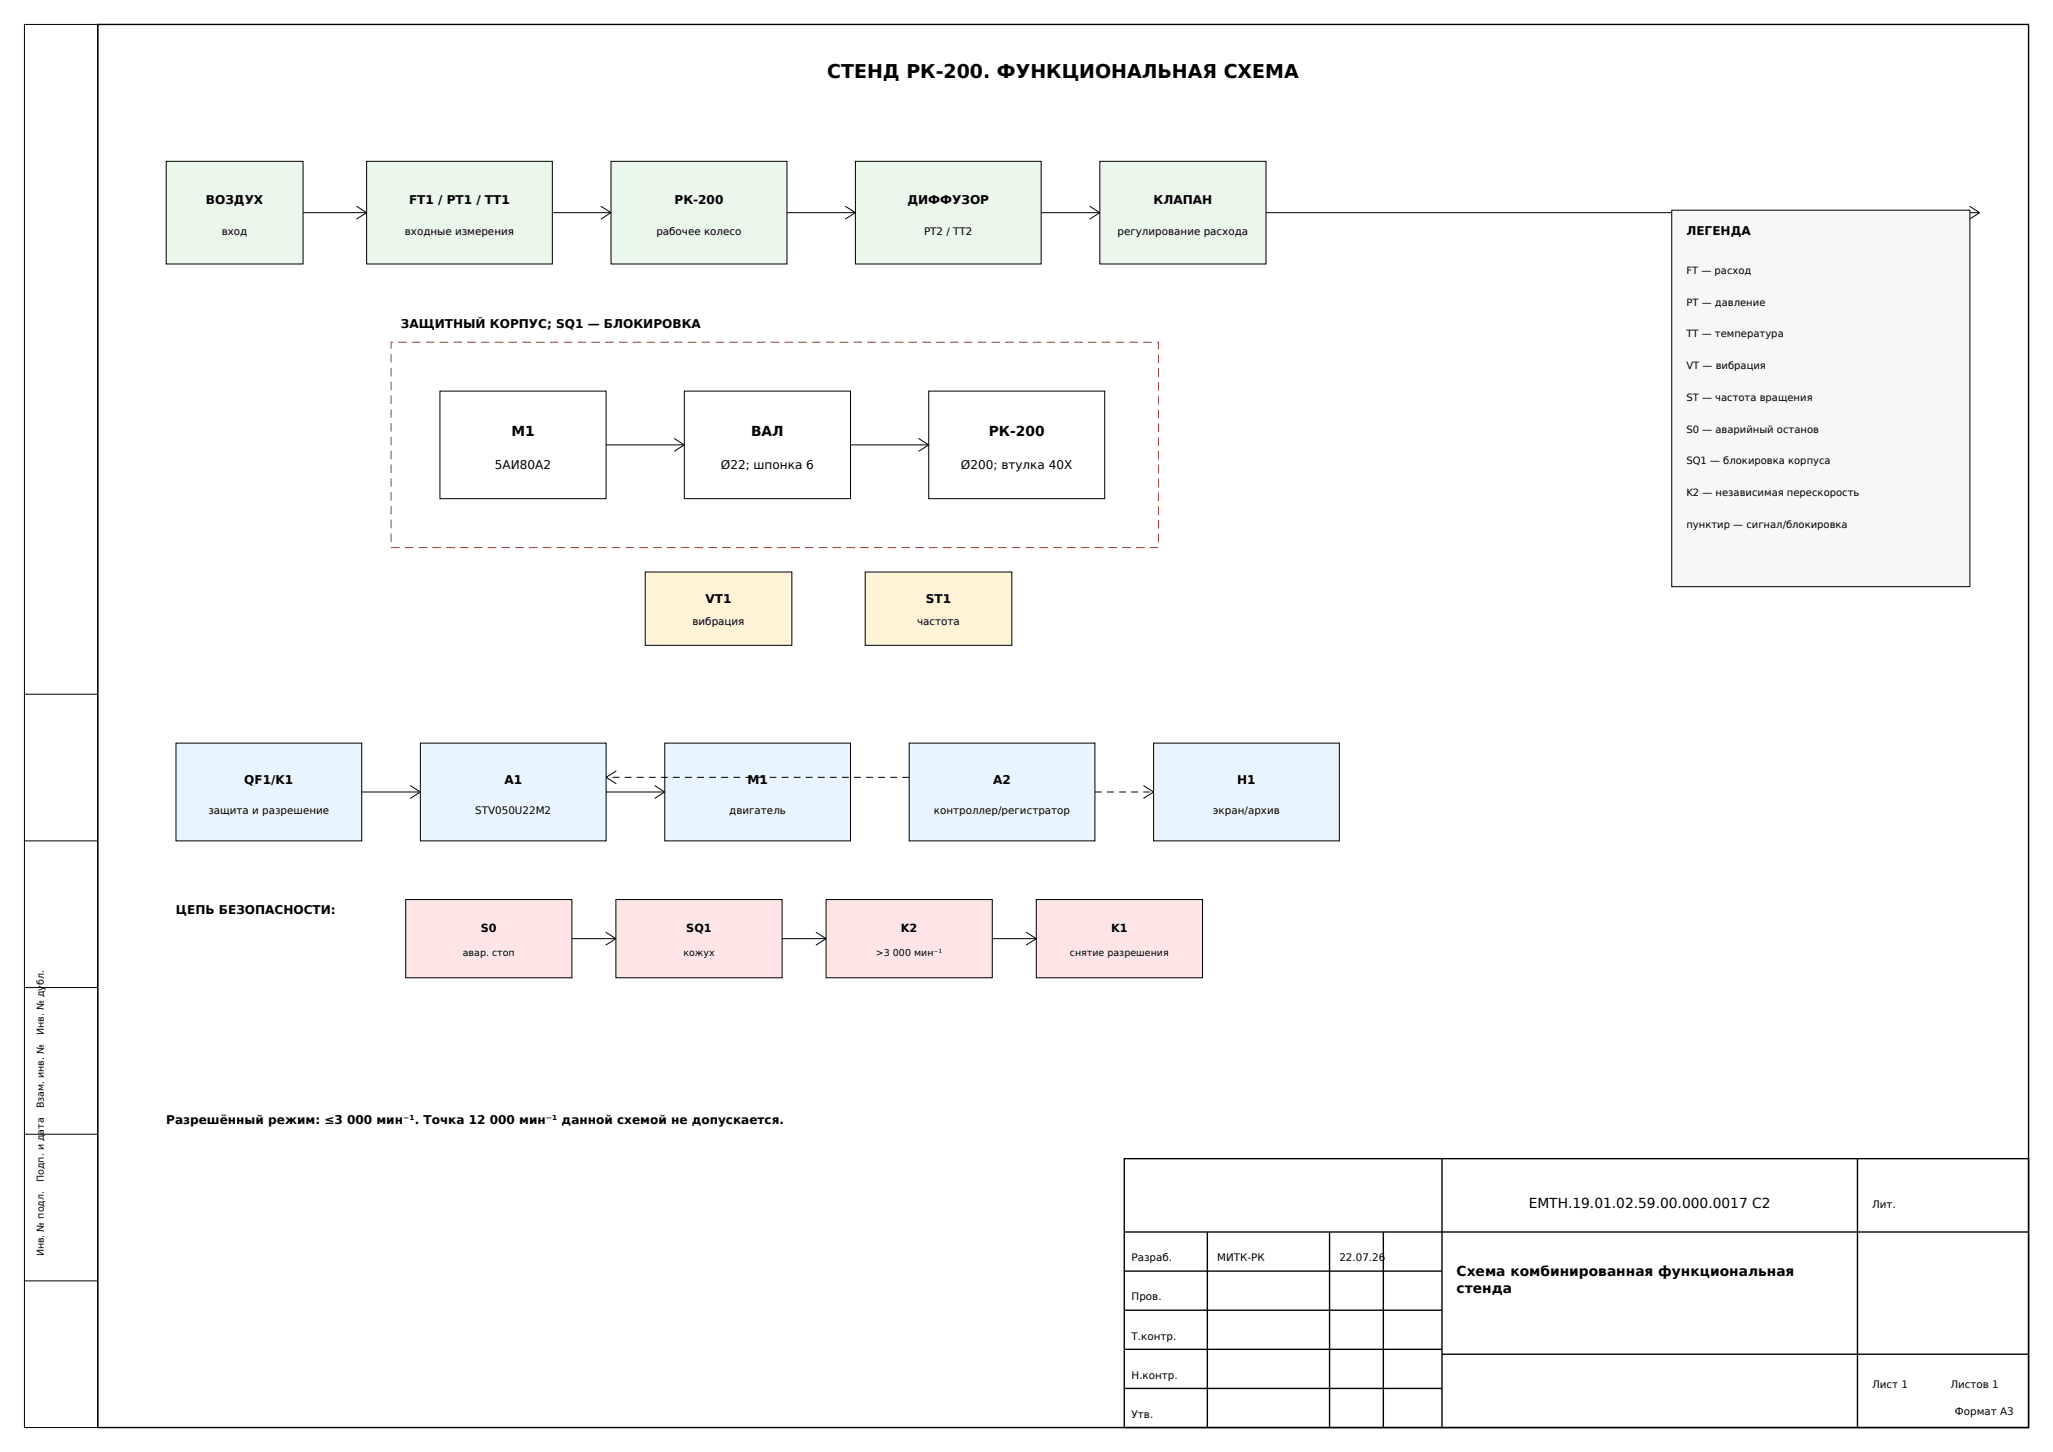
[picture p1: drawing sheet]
<svg xmlns="http://www.w3.org/2000/svg" width="420mm" height="297mm" viewBox="0 0 420 297" stroke-linecap="round" stroke-linejoin="round" font-family="sans-serif">
<defs><g id="words">
<text font-size="3.9" x="169.2" y="16">СТЕНД РК-200. ФУНКЦИОНАЛЬНАЯ СХЕМА</text>
<g font-size="2.8">
<text x="104.6" y="89.2">M1</text>
<text x="153.7" y="89.2">ВАЛ</text>
<text x="202.3" y="89.2">РК-200</text>
<text x="312.7" y="247">EMTH.19.01.02.59.00.000.0017 С2</text>
<text x="298" y="261">Схема комбинированная функциональная</text>
<text x="298" y="264.5">стенда</text>
</g>
<g font-size="2.5">
<text x="42.1" y="41.8">ВОЗДУХ</text>
<text x="83.7" y="41.8">FT1 / PT1 / TT1</text>
<text x="138" y="41.8">РК-200</text>
<text x="185.6" y="41.8">ДИФФУЗОР</text>
<text x="236" y="41.8">КЛАПАН</text>
<text x="345" y="48">ЛЕГЕНДА</text>
<text x="82" y="67">ЗАЩИТНЫЙ КОРПУС; SQ1 — БЛОКИРОВКА</text>
<text x="101.2" y="95.8">5АИ80А2</text>
<text x="147.5" y="95.8">Ø22; шпонка 6</text>
<text x="196.6" y="95.8">Ø200; втулка 40Х</text>
<text x="144.3" y="123.3">VT1</text>
<text x="189.4" y="123.3">ST1</text>
<text x="50" y="160.4">QF1/K1</text>
<text x="103.2" y="160.4">A1</text>
<text x="152.9" y="160.4">M1</text>
<text x="203.2" y="160.4">A2</text>
<text x="253.1" y="160.4">H1</text>
<text x="36" y="187">ЦЕПЬ БЕЗОПАСНОСТИ:</text>
<text x="34" y="230">Разрешённый режим: ≤3 000 мин⁻¹. Точка 12 000 мин⁻¹ данной схемой не допускается.</text>
</g>
<g font-size="2.3">
<text x="98.4" y="190.7">S0</text>
<text x="140.4" y="190.7">SQ1</text>
<text x="184.3" y="190.7">K2</text>
<text x="227.3" y="190.7">K1</text>
</g>
<g font-size="2.1">
<text x="45.4" y="48.1">вход</text>
<text x="82.8" y="48.1">входные измерения</text>
<text x="134.3" y="48.1">рабочее колесо</text>
<text x="189" y="48.1">PT2 / TT2</text>
<text x="228.6" y="48.1">регулирование расхода</text>
<text x="141.7" y="127.8">вибрация</text>
<text x="187.6" y="127.8">частота</text>
<text x="42.6" y="166.4">защита и разрешение</text>
<text x="97.2" y="166.4">STV050U22M2</text>
<text x="149.2" y="166.4">двигатель</text>
<text x="191" y="166.4">контроллер/регистратор</text>
<text x="248.2" y="166.4">экран/архив</text>
<text x="383" y="247">Лит.</text>
<text x="231.5" y="258">Разраб.</text>
<text x="249" y="258">МИТК-РК</text>
<text x="274" y="258">22.07.26</text>
<text x="231.5" y="266">Пров.</text>
<text x="231.5" y="274">Т.контр.</text>
<text x="231.5" y="282">Н.контр.</text>
<text x="383" y="284">Лист 1</text>
<text x="399" y="284">Листов 1</text>
<text x="231.5" y="290">Утв.</text>
<text x="399.9" y="289.5">Формат A3</text>
</g>
<g font-size="2">
<text x="345" y="56">FT — расход</text>
<text x="345" y="62.5">PT — давление</text>
<text x="345" y="69">TT — температура</text>
<text x="345" y="75.5">VT — вибрация</text>
<text x="345" y="82">ST — частота вращения</text>
<text x="345" y="88.5">S0 — аварийный останов</text>
<text x="345" y="95">SQ1 — блокировка корпуса</text>
<text x="345" y="101.5">K2 — независимая перескорость</text>
<text x="345" y="108">пунктир — сигнал/блокировка</text>
</g>
<g font-size="1.9">
<text x="94.7" y="195.5">авар. стоп</text>
<text x="139.8" y="195.5">кожух</text>
<text x="179.2" y="195.5">&gt;3 000 мин⁻¹</text>
<text x="218.9" y="195.5">снятие разрешения</text>
<text x="9" y="211.7" transform="rotate(-90 9 211.7)">Инв. № дубл.</text>
<text x="9" y="226.7" transform="rotate(-90 9 226.7)">Взам. инв. №</text>
<text x="9" y="241.8" transform="rotate(-90 9 241.8)">Подп. и дата</text>
<text x="9" y="257" transform="rotate(-90 9 257)">Инв. № подл.</text>
</g>
</g></defs>
<g fill="none" stroke="#000" stroke-width=".28">
<path d="M20 5h395v287h-395zM230 237h185v55h-185zM295 237v55M380 237v55M230 252h185M230 260h65M247 252v40M272 252v40M283 252v40M230 276h65M230 268h65M295 277h120"/>
<path d="M230 284h65"/>
</g>
<path d="M5 5h15v287h-15zM5 142h15M5 172h15M5 202h15M5 232h15M5 262h15" fill="none" stroke="#000" stroke-width=".2"/>
<g fill="#eaf7ea" stroke="#000" stroke-width=".2">
<path d="M34 33h28v21h-28z" fill-rule="evenodd"/>
<path d="M75 33h38v21h-38z" fill-rule="evenodd"/>
<path d="M125 33h36v21h-36z" fill-rule="evenodd"/>
<path d="M175 33h38v21h-38z" fill-rule="evenodd"/>
<path d="M225 33h34v21h-34z" fill-rule="evenodd"/>
</g>
<g fill="none" stroke="#000" stroke-width=".2">
<path d="M62 43.5h13M72.9 42.2l2.1 1.3M75 43.5l-2.1 1.3M113 43.5h12M122.9 42.2l2.1 1.3M125 43.5l-2.1 1.3M161 43.5h14M172.9 42.2l2.1 1.3M175 43.5l-2.1 1.3M213 43.5h12M222.9 42.2l2.1 1.3M225 43.5l-2.1 1.3"/>
<path d="M259 43.5h146M402.9 42.2l2.1 1.3M405 43.5l-2.1 1.3M90 80h34v22h-34zM124 91h16M137.9 89.7l2.1 1.3M140 80h34v22h-34zM140 91l-2.1 1.3M174 91h16M187.9 89.7l2.1 1.3M190 80h36v22h-36zM190 91l-2.1 1.3"/>
</g>
<path d="M80 70h157v42h-157z" fill="none" stroke="#c23b3b" stroke-width=".2" stroke-dasharray="1.8 1.1" stroke-linecap="butt"/>
<g fill="#fff4d6" stroke="#000" stroke-width=".2">
<path d="M132 117h30v15h-30z" fill-rule="evenodd"/>
<path d="M177 117h30v15h-30z" fill-rule="evenodd"/>
</g>
<g fill="#e8f4ff" stroke="#000" stroke-width=".2">
<path d="M36 152h38v20h-38z" fill-rule="evenodd"/>
<path d="M86 152h38v20h-38z" fill-rule="evenodd"/>
<path d="M136 152h38v20h-38z" fill-rule="evenodd"/>
<path d="M186 152h38v20h-38z" fill-rule="evenodd"/>
<path d="M236 152h38v20h-38z" fill-rule="evenodd"/>
</g>
<path d="M126.1 157.7l-2.1 1.3 2.1 1.3M74 162h12M83.9 160.7l2.1 1.3M86 162l-2.1 1.3M124 162h12M133.9 160.7l2.1 1.3M136 162l-2.1 1.3M233.9 160.7l2.1 1.3-2.1 1.3" fill="none" stroke="#000" stroke-width=".2"/>
<path d="M186 159h-62M224 162h12" fill="none" stroke="#000" stroke-width=".2" stroke-dasharray="1.4 1.1" stroke-linecap="butt"/>
<g fill="#ffe5e5" stroke="#000" stroke-width=".2">
<path d="M83 184h34v16h-34z" fill-rule="evenodd"/>
<path d="M126 184h34v16h-34z" fill-rule="evenodd"/>
<path d="M169 184h34v16h-34z" fill-rule="evenodd"/>
<path d="M212 184h34v16h-34z" fill-rule="evenodd"/>
</g>
<path d="M117 192h9M123.9 190.7l2.1 1.3M126 192l-2.1 1.3M160 192h9M166.9 190.7l2.1 1.3M169 192l-2.1 1.3M203 192h9M209.9 190.7l2.1 1.3M212 192l-2.1 1.3" fill="none" stroke="#000" stroke-width=".2"/>
<path d="M342 43h61v77h-61z" fill-rule="evenodd" fill="#f7f7f7" stroke="#000" stroke-width=".2"/>
<use href="#words"/>
</svg>
